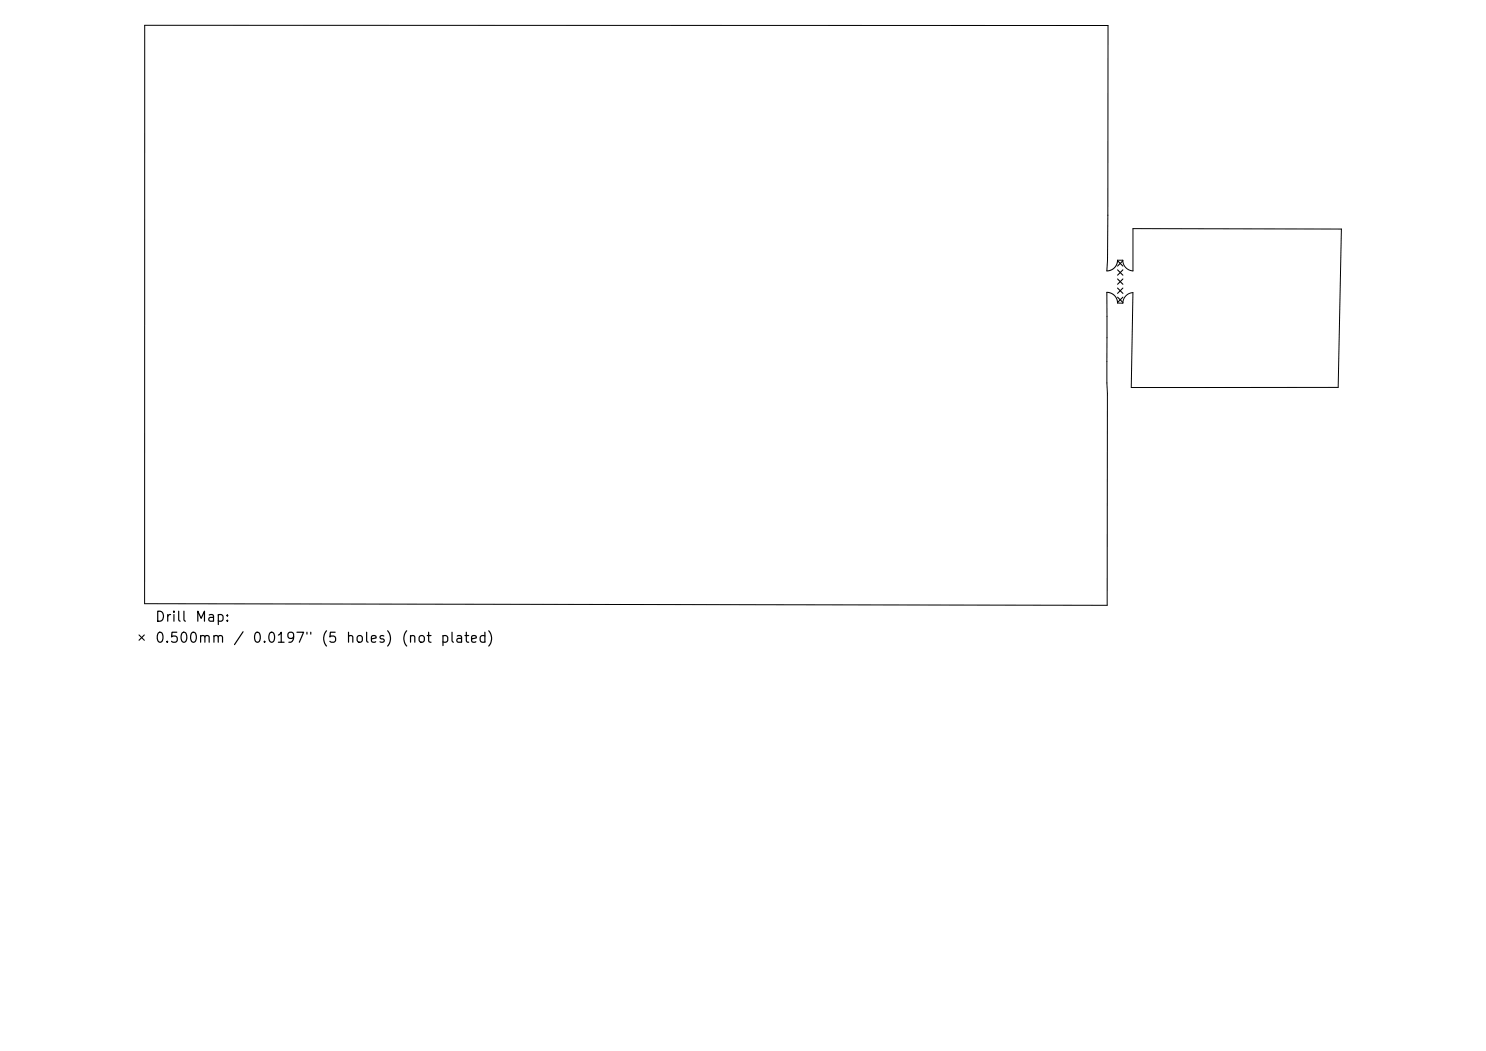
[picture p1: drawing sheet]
<svg xmlns="http://www.w3.org/2000/svg" width="297mm" height="210mm" viewBox="0 0 297 210" stroke-linecap="round" stroke-linejoin="round" font-family="sans-serif">
<defs><g id="words">
<g font-size="2">
<text x="30.8" y="124.7">Drill</text>
<text x="38.9" y="124.7">Map:</text>
<text x="30.8" y="128.9">0.500mm</text>
<text x="46.5" y="128.9">/</text>
<text x="50.3" y="128.9">0.0197&quot;</text>
<text x="64" y="128.9">(5</text>
<text x="69" y="128.9">holes)</text>
<text x="80" y="128.9">(not</text>
<text x="87.9" y="128.9">plated)</text>
</g>
</g></defs>
<path d="M221.2 54.1l.2-11.1 .1-37.9h-192.6v115.5l192.4 .4-.1-62.6M223.4 52h1a2.14 2.14 0 0 0 2 2.1v-8.4l41.7 .1-.6 31.6h-41.4l.3-18.9a2.12 2.12 0 0 0-2 2.1h-1" fill="none" stroke="#000" stroke-width=".2"/>
<g fill="none" stroke="#000" stroke-width=".21">
<path d="M221.2 58.4a2.14 2.14 0 0 1 2.2 2.2M223.4 52.1l1 1.1M223.4 53.9l1 1.1M223.4 55.7l1 1.1M223.4 57.6l1 1M223.4 59.4l1 1M223.4 52a2.14 2.14 0 0 1-2.2 2.1M224.4 52.1l-1 1.1M224.4 53.9l-1 1.1M224.4 55.7l-1 1.1M224.4 57.6l-1 1M224.4 59.4l-1 1"/>
<path d="M27.8 126.9l1 1M28.8 126.9l-1 1"/>
</g>
<use href="#words"/>
</svg>
